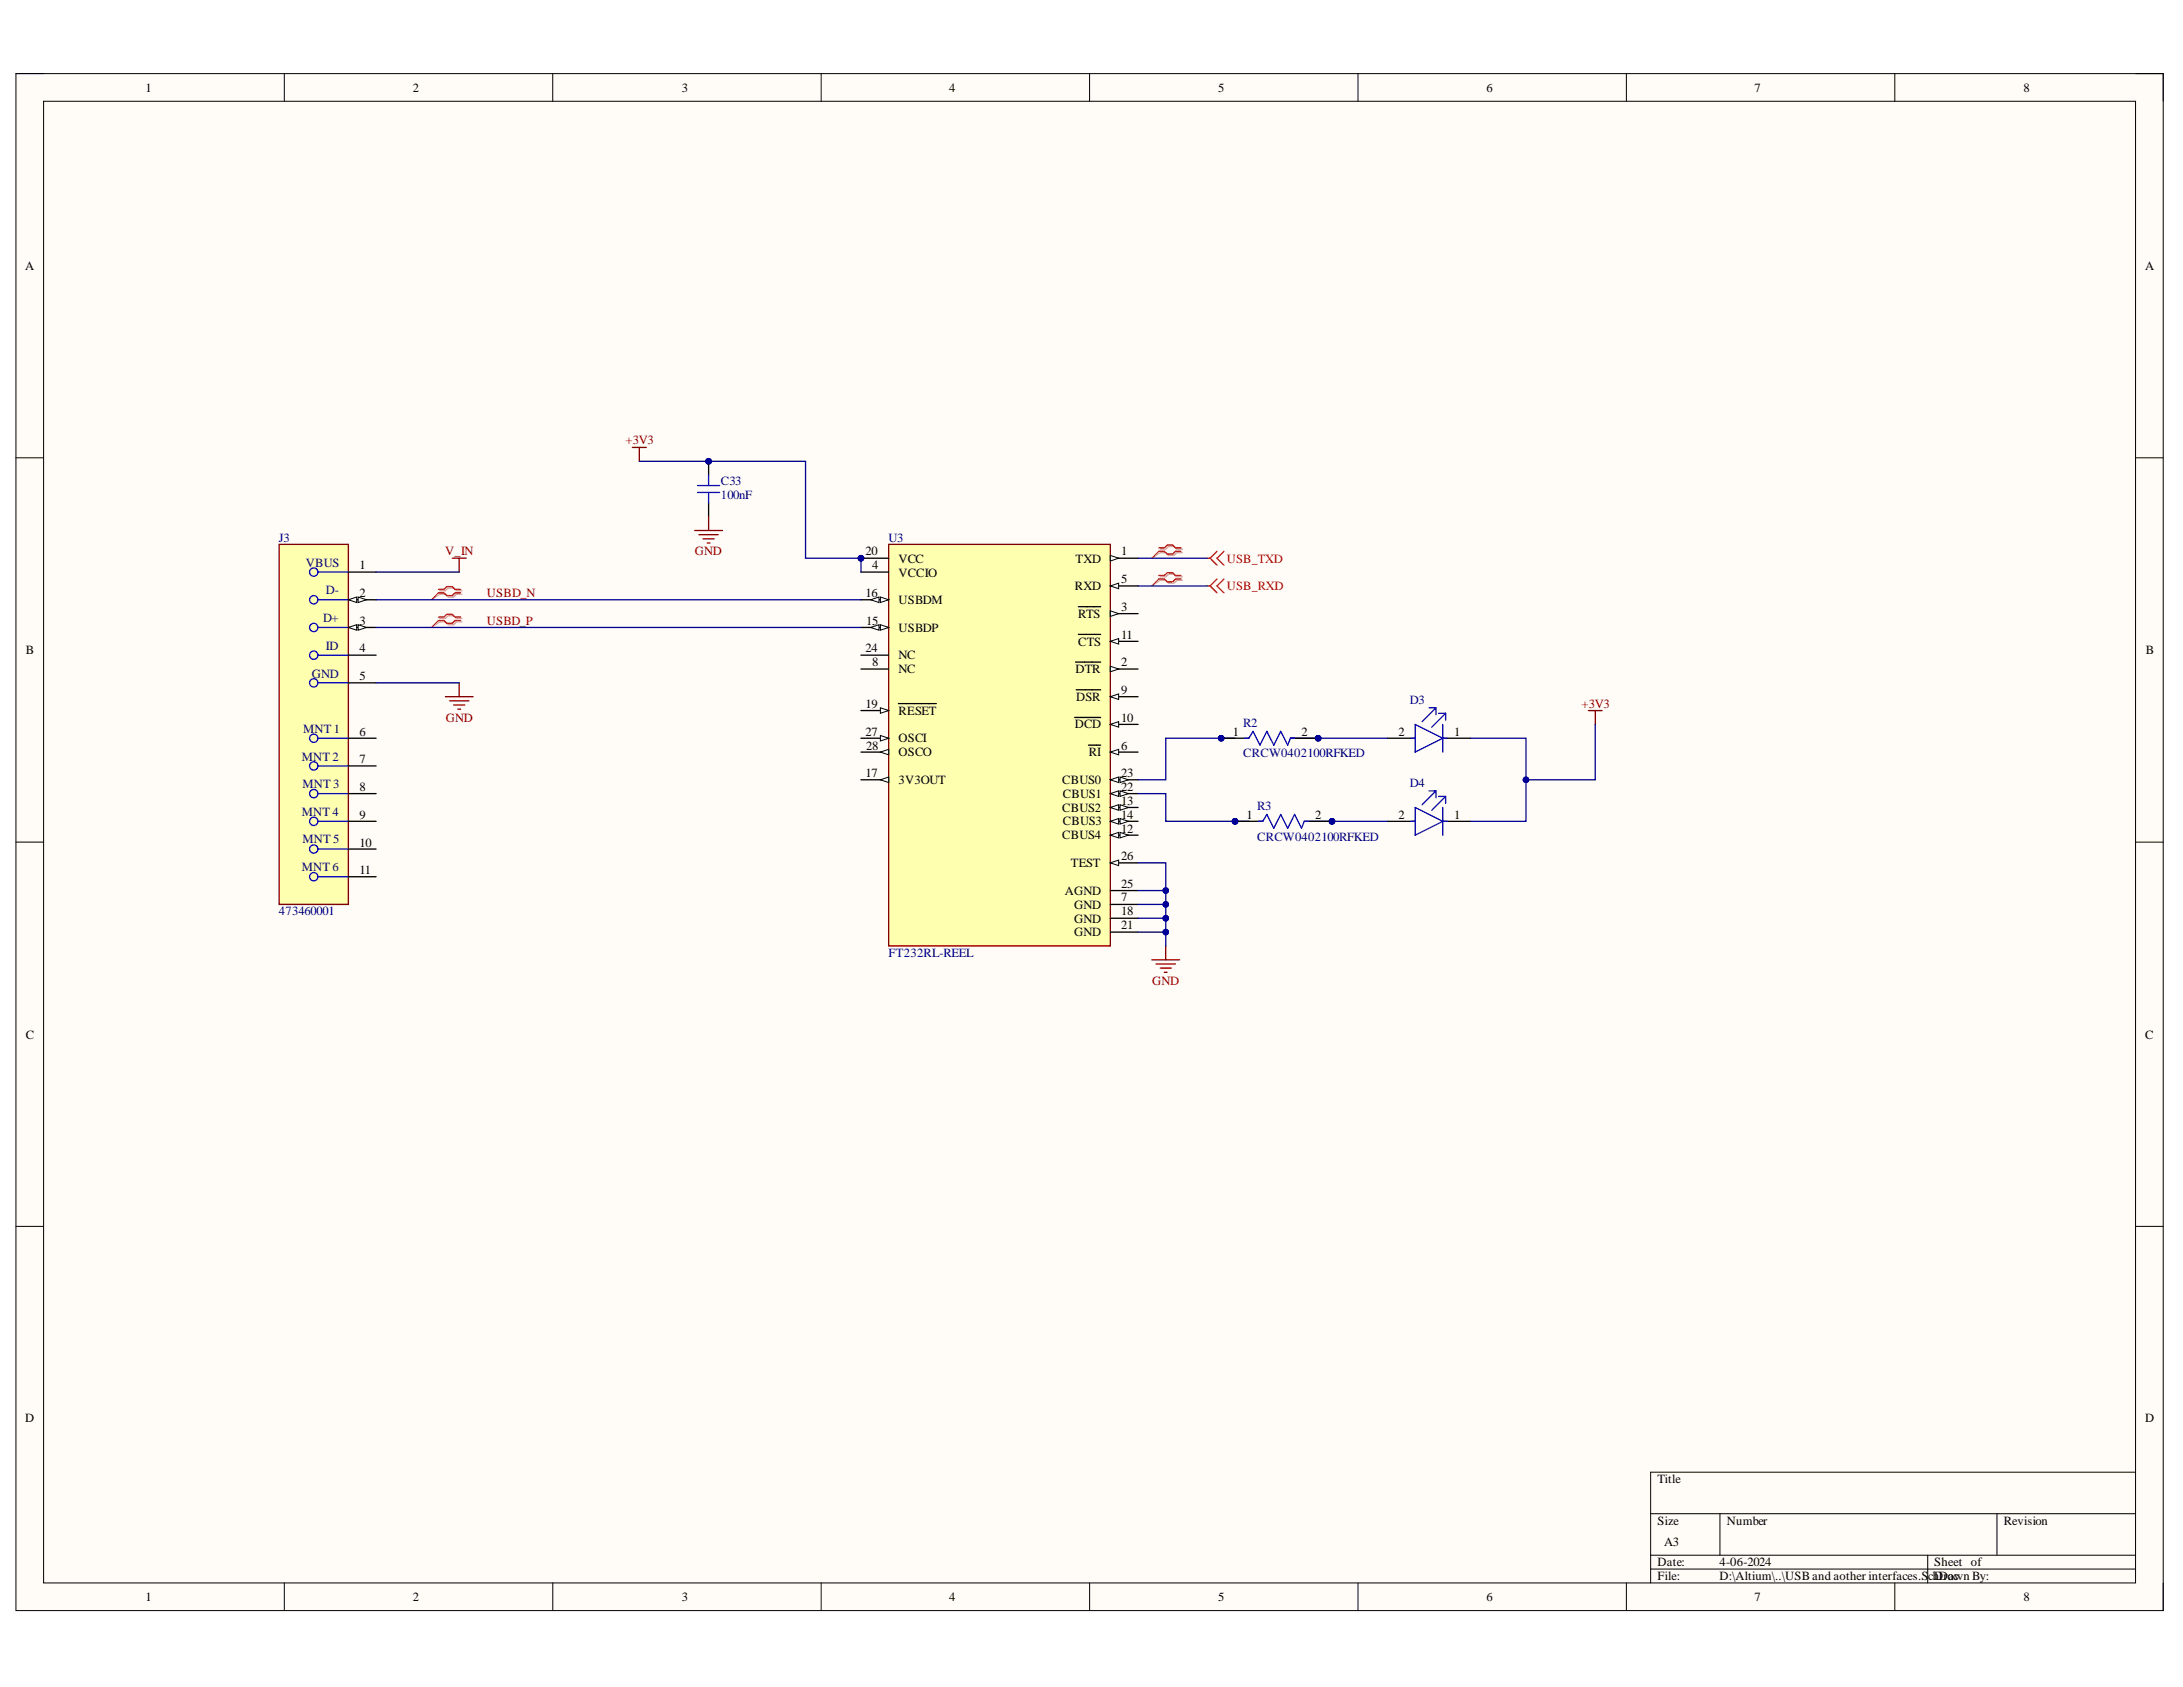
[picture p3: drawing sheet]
<svg xmlns="http://www.w3.org/2000/svg" width="279mm" height="216mm" viewBox="0 0 279 216" stroke-linecap="round" stroke-linejoin="round" font-family="sans-serif">
<defs><g id="words">
<g font-size="1.6">
<text x="18.6" y="11.8">1</text>
<text x="52.8" y="11.8">2</text>
<text x="87.3" y="11.8">3</text>
<text x="121.5" y="11.8">4</text>
<text x="155.9" y="11.8">5</text>
<text x="190.2" y="11.8">6</text>
<text x="224.6" y="11.8">7</text>
<text x="259" y="11.8">8</text>
<text x="3.2" y="34.6">A</text>
<text x="274.5" y="34.6">A</text>
<text x="110.8" y="71.1">20</text>
<text x="143.5" y="71.1">1</text>
<text x="46" y="72.9">1</text>
<text x="46" y="76.4">2</text>
<text x="110.8" y="76.4">16</text>
<text x="111.6" y="72.9">4</text>
<text x="115" y="72">VCC</text>
<text x="115" y="73.8">VCCIO</text>
<text x="115" y="77.3">USBDM</text>
<text x="137.6" y="75.6">RXD</text>
<text x="137.7" y="72">TXD</text>
<text x="143.5" y="74.6">5</text>
<text x="3.3" y="83.8">B</text>
<text x="46" y="80">3</text>
<text x="46" y="83.5">4</text>
<text x="110.8" y="83.5">24</text>
<text x="110.8" y="80">15</text>
<text x="115" y="80.9">USBDP</text>
<text x="138" y="82.7">CTS</text>
<text x="138" y="79.1">RTS</text>
<text x="143.5" y="81.7">11</text>
<text x="143.5" y="78.2">3</text>
<text x="274.6" y="83.8">B</text>
<text x="46" y="87.1">5</text>
<text x="111.6" y="85.3">8</text>
<text x="115" y="86.1">NC</text>
<text x="115" y="84.3">NC</text>
<text x="137.7" y="86.1">DTR</text>
<text x="137.7" y="89.7">DSR</text>
<text x="143.5" y="88.8">9</text>
<text x="143.5" y="85.3">2</text>
<text x="46" y="94.2">6</text>
<text x="110.8" y="90.6">19</text>
<text x="110.8" y="94.2">27</text>
<text x="110.8" y="95.9">28</text>
<text x="115" y="91.4">RESET</text>
<text x="115" y="95">OSCI</text>
<text x="137.6" y="93.2">DCD</text>
<text x="143.5" y="92.4">10</text>
<text x="143.5" y="95.9">6</text>
<text x="157.8" y="94.2">1</text>
<text x="166.6" y="94.2">2</text>
<text x="179" y="94.2">2</text>
<text x="186.1" y="94.2">1</text>
<text x="46" y="97.7">7</text>
<text x="46" y="101.2">8</text>
<text x="110.8" y="99.5">17</text>
<text x="115" y="100.3">3V3OUT</text>
<text x="115" y="96.8">OSCO</text>
<text x="136" y="100.3">CBUS0</text>
<text x="139.3" y="96.8">RI</text>
<text x="143.5" y="99.5">23</text>
<text x="143.5" y="101.2">22</text>
<text x="46" y="104.8">9</text>
<text x="136" y="103.9">CBUS2</text>
<text x="136" y="107.4">CBUS4</text>
<text x="136" y="102.1">CBUS1</text>
<text x="136" y="105.6">CBUS3</text>
<text x="143.5" y="103">13</text>
<text x="143.5" y="104.8">14</text>
<text x="143.5" y="106.6">12</text>
<text x="159.6" y="104.8">1</text>
<text x="168.3" y="104.8">2</text>
<text x="179" y="104.8">2</text>
<text x="186.1" y="104.8">1</text>
<text x="46" y="108.3">10</text>
<text x="46" y="111.9">11</text>
<text x="137.1" y="111">TEST</text>
<text x="143.5" y="110.1">26</text>
<text x="143.5" y="113.6">25</text>
<text x="136.3" y="114.5">AGND</text>
<text x="137.5" y="116.3">GND</text>
<text x="137.5" y="118.1">GND</text>
<text x="137.5" y="119.8">GND</text>
<text x="143.5" y="115.4">7</text>
<text x="143.5" y="117.1">18</text>
<text x="143.5" y="118.9">21</text>
<text x="3.3" y="132.9">C</text>
<text x="274.5" y="132.9">C</text>
<text x="3.2" y="182">D</text>
<text x="274.5" y="182">D</text>
<text x="212.1" y="189.8">Title</text>
<text x="212.1" y="195.1">Size</text>
<text x="213" y="197.8">A3</text>
<text x="221" y="195.1">Number</text>
<text x="256.4" y="195.1">Revision</text>
<text x="212.1" y="200.5">Date:</text>
<text x="212.1" y="202.2">File:</text>
<text x="220.1" y="200.5">4-06-2024</text>
<text x="220.1" y="202.2">D:\Altium\..\USB and aother interfaces.S</text>
<text x="246.8" y="202.2">chDDroacwn By:</text>
<text x="247.6" y="200.5">Sheet of</text>
<text x="18.6" y="204.9">1</text>
<text x="52.8" y="204.9">2</text>
<text x="87.3" y="204.9">3</text>
<text x="121.5" y="204.9">4</text>
<text x="155.9" y="204.9">5</text>
<text x="190.2" y="204.9">6</text>
<text x="224.6" y="204.9">7</text>
<text x="259" y="204.9">8</text>
</g>
<g font-size="1.6" fill="#800000">
<text x="80.1" y="56.9">+3V3</text>
<text x="57" y="71.1">V_IN</text>
<text x="88.9" y="71.1">GND</text>
<text x="62.3" y="76.4">USBD_N</text>
<text x="62.3" y="80">USBD_P</text>
<text x="57.1" y="92.4">GND</text>
<text x="202.4" y="90.6">+3V3</text>
<text x="147.5" y="126">GND</text>
</g>
<g font-size="1.6" fill="#000080">
<text x="92.2" y="62">C33</text>
<text x="92.2" y="63.8">100nF</text>
<text x="35.7" y="69.3">J3</text>
<text x="113.7" y="69.3">U3</text>
<text x="39.1" y="72.5">VBUS</text>
<text x="41.7" y="76.1">D-</text>
<text x="41.3" y="79.6">D+</text>
<text x="41.7" y="83.2">ID</text>
<text x="39.9" y="86.7">GND</text>
<text x="38.8" y="93.8">MNT 1</text>
<text x="159.1" y="93.1">R2</text>
<text x="180.4" y="90.1">D3</text>
<text x="38.6" y="97.4">MNT 2</text>
<text x="38.7" y="100.8">MNT 3</text>
<text x="159.1" y="96.9">CRCW0402100RFKED</text>
<text x="180.4" y="100.7">D4</text>
<text x="38.6" y="104.4">MNT 4</text>
<text x="38.7" y="107.9">MNT 5</text>
<text x="160.9" y="103.7">R3</text>
<text x="160.9" y="107.6">CRCW0402100RFKED</text>
<text x="38.6" y="111.5">MNT 6</text>
<text x="35.7" y="117.1">473460001</text>
<text x="113.7" y="122.5">FT232RL-REEL</text>
</g>
<g font-size="1.6" fill="#f00">
<text x="157" y="72">USB_TXD</text>
<text x="157" y="75.6">USB_RXD</text>
</g>
</g></defs>
<path d="M2 9.4h274.9v196.7h-274.9z" fill-rule="evenodd" fill="#fffcf8"/>
<path d="M2 9.4h274.9v196.7h-274.9z" fill="none" stroke="#000" stroke-width=".13"/>
<path d="M5.6 13h267.7v189.6h-267.7z" fill-rule="evenodd" fill="#fffcf8"/>
<g fill="none" stroke="#000" stroke-width=".13">
<path d="M2 9.4h3.6M5.6 13h267.7v189.6h-267.7zM36.4 9.4v3.6M70.7 9.4v3.6M105.1 9.4v3.6M139.5 9.4v3.6M173.8 9.4v3.6M208.2 9.4v3.6M242.5 9.4v3.6M273.3 9.4h3.6v3.6M2 58.6h3.6M273.3 58.6h3.6"/>
<path d="M2 107.8h3.6M273.3 107.8h3.6M2 156.9h3.6M273.3 156.9h3.6M211.3 193.7h62M211.3 199h62M220.1 193.7v5.3M246.7 199v3.6M255.6 193.7v5.3M273.3 188.4h-62v14.2M36.4 202.6v3.5M70.7 202.6v3.5"/>
<path d="M105.1 202.6v3.5M139.5 202.6v3.5M173.8 202.6v3.5M208.2 202.6v3.5M211.3 200.8h62M242.5 202.6v3.5M276.9 202.6v3.5"/>
</g>
<path d="M35.7 69.7h8.9v46h-8.9z" fill-rule="evenodd" fill="#ffffb0"/>
<path d="M35.7 69.7h8.9v46h-8.9z" fill="none" stroke="#800000" stroke-width=".17"/>
<g fill="none" stroke="#00f" stroke-width=".17">
<path d="M40.7 73.2h3.9M40.7 76.8h3.9M40.7 80.3h3.9M40.7 83.8h3.9M40.7 87.4h3.9M40.7 94.5h3.9M40.7 98h3.9M40.7 101.6h3.9M40.7 105.1h3.9M40.7 108.7h3.9M40.7 112.2h3.9"/>
<circle cx="40.2" cy="76.8" r=".53"/>
<circle cx="40.2" cy="73.2" r=".53"/>
<circle cx="40.2" cy="94.5" r=".53"/>
<circle cx="40.2" cy="87.4" r=".53"/>
<circle cx="40.2" cy="98" r=".53"/>
<circle cx="40.2" cy="80.3" r=".53"/>
<circle cx="40.2" cy="83.8" r=".53"/>
<circle cx="40.2" cy="105.1" r=".53"/>
<circle cx="40.2" cy="108.7" r=".53"/>
<circle cx="40.2" cy="101.6" r=".53"/>
<circle cx="40.2" cy="112.2" r=".53"/>
</g>
<path d="M44.6 73.2h3.5M44.6 76.8h3.5" fill="none" stroke="#000" stroke-width=".17"/>
<path d="M44.6 76.8l1.1-.4v.7z" fill="#f8fcff"/>
<path d="M44.6 76.8l1.1-.4v.7z" fill="none" stroke="#000" stroke-width=".13"/>
<path d="M45.8 76.4l1.1 .4-1.1 .3z" fill="#f8fcff"/>
<path d="M45.8 76.4l1.1 .4-1.1 .3z" fill="none" stroke="#000" stroke-width=".13"/>
<path d="M44.6 80.3h3.5" fill="none" stroke="#000" stroke-width=".17"/>
<path d="M44.6 80.3l1.1-.4v.8z" fill="#f8fcff"/>
<path d="M44.6 80.3l1.1-.4v.8z" fill="none" stroke="#000" stroke-width=".13"/>
<path d="M45.8 79.9l1.1 .4-1.1 .4z" fill="#f8fcff"/>
<path d="M45.8 79.9l1.1 .4-1.1 .4z" fill="none" stroke="#000" stroke-width=".13"/>
<path d="M44.6 83.8h3.5M44.6 87.4h3.5M44.6 94.5h3.5M44.6 98h3.5M44.6 101.6h3.5M44.6 105.1h3.5M44.6 108.7h3.5M44.6 112.2h3.5" fill="none" stroke="#000" stroke-width=".17"/>
<path d="M57.9 71.4h1.8M58.8 71.4v1.8M57 89.2h3.6M57.5 89.7h2.5M58.1 90.2h1.4M58.6 90.8h.4M58.8 87.4v1.8" fill="none" stroke="#800000" stroke-width=".17"/>
<path d="M56.3 75.6h.7l.4-.3h.7l.3 .3h.7M56.3 76h.7l.4 .4h.7l.3-.4h.7M56.3 79.2h.7l.4-.4h.7l.3 .4h.7M56.3 79.6h.7l.4 .3h.7l.3-.3h.7" fill="none" stroke="#d0a19e" stroke-width=".17"/>
<path d="M56.3 76l-1.1 .8M56.3 79.6l-1.1 .7" fill="none" stroke="#d0a19e" stroke-width=".13"/>
<path d="M56.1 75.4h.7l.4-.3h.7l.3 .3h.8M56.1 75.9h.7l.4 .3h.7l.3-.3h.8M56.1 79h.7l.4-.4h.7l.3 .4h.8M56.1 79.4h.7l.4 .4h.7l.3-.4h.8" fill="none" stroke="#f00" stroke-width=".17"/>
<path d="M56.1 75.9l-.9 .9M56.1 79.4l-.9 .9" fill="none" stroke="#f00" stroke-width=".13"/>
<circle cx="110.2" cy="71.4" r=".36" fill="#000080"/>
<circle cx="110.2" cy="71.4" r=".36" fill="none" stroke="#000080" stroke-width=".13"/>
<path d="M113.7 69.7h28.4v51.4h-28.4z" fill-rule="evenodd" fill="#ffffb0"/>
<path d="M113.7 69.7h28.4v51.4h-28.4z" fill="none" stroke="#800000" stroke-width=".17"/>
<path d="M110.2 99.8h3.5" fill="none" stroke="#000" stroke-width=".17"/>
<path d="M112.7 99.8l1-.4v.8z" fill="#f8fcff"/>
<path d="M112.7 99.8l1-.4v.8z" fill="none" stroke="#000" stroke-width=".13"/>
<path d="M110.2 71.4h3.5" fill="none" stroke="#000" stroke-width=".17"/>
<circle cx="110.2" cy="71.4" r=".36" fill="#000080"/>
<circle cx="110.2" cy="71.4" r=".36" fill="none" stroke="#000080" stroke-width=".13"/>
<path d="M110.2 73.2h3.5M142.1 99.8h3.6" fill="none" stroke="#000" stroke-width=".17"/>
<path d="M142.1 99.8l1.1-.4v.8z" fill="#f8fcff"/>
<path d="M142.1 99.8l1.1-.4v.8z" fill="none" stroke="#000" stroke-width=".13"/>
<path d="M143.4 99.4l1 .4-1 .4z" fill="#f8fcff"/>
<path d="M143.4 99.4l1 .4-1 .4z" fill="none" stroke="#000" stroke-width=".13"/>
<path d="M142.1 101.6h3.6" fill="none" stroke="#000" stroke-width=".17"/>
<path d="M142.1 101.6l1.1-.4v.7z" fill="#f8fcff"/>
<path d="M142.1 101.6l1.1-.4v.7z" fill="none" stroke="#000" stroke-width=".13"/>
<path d="M143.4 101.2l1 .4-1 .3z" fill="#f8fcff"/>
<path d="M143.4 101.2l1 .4-1 .3z" fill="none" stroke="#000" stroke-width=".13"/>
<path d="M142.1 103.3h3.6" fill="none" stroke="#000" stroke-width=".17"/>
<path d="M142.1 103.3l1.1-.3v.7z" fill="#f8fcff"/>
<path d="M142.1 103.3l1.1-.3v.7z" fill="none" stroke="#000" stroke-width=".13"/>
<path d="M143.4 103l1 .3-1 .4z" fill="#f8fcff"/>
<path d="M143.4 103l1 .3-1 .4z" fill="none" stroke="#000" stroke-width=".13"/>
<path d="M142.1 105.1h3.6" fill="none" stroke="#000" stroke-width=".17"/>
<path d="M142.1 105.1l1.1-.3v.7z" fill="#f8fcff"/>
<path d="M142.1 105.1l1.1-.3v.7z" fill="none" stroke="#000" stroke-width=".13"/>
<path d="M143.4 104.8l1 .3-1 .4z" fill="#f8fcff"/>
<path d="M143.4 104.8l1 .3-1 .4z" fill="none" stroke="#000" stroke-width=".13"/>
<path d="M142.1 106.9h3.6" fill="none" stroke="#000" stroke-width=".17"/>
<path d="M142.1 106.9l1.1-.4v.7z" fill="#f8fcff"/>
<path d="M142.1 106.9l1.1-.4v.7z" fill="none" stroke="#000" stroke-width=".13"/>
<path d="M143.4 106.5l1 .4-1 .3z" fill="#f8fcff"/>
<path d="M143.4 106.5l1 .4-1 .3z" fill="none" stroke="#000" stroke-width=".13"/>
<path d="M142.1 82.1h3.6" fill="none" stroke="#000" stroke-width=".17"/>
<path d="M142.1 82.1l1.1-.4v.7z" fill="#f8fcff"/>
<path d="M142.1 82.1l1.1-.4v.7z" fill="none" stroke="#000" stroke-width=".13"/>
<path d="M138 81.2h2.9M142.1 92.7h3.6" fill="none" stroke="#000" stroke-width=".17"/>
<path d="M142.1 92.7l1.1-.3v.7z" fill="#f8fcff"/>
<path d="M142.1 92.7l1.1-.3v.7z" fill="none" stroke="#000" stroke-width=".13"/>
<path d="M137.6 91.8h3.3M142.1 89.2h3.6" fill="none" stroke="#000" stroke-width=".17"/>
<path d="M142.1 89.2l1.1-.4v.7z" fill="#f8fcff"/>
<path d="M142.1 89.2l1.1-.4v.7z" fill="none" stroke="#000" stroke-width=".13"/>
<path d="M137.7 88.3h3.2M142.1 85.6h3.6" fill="none" stroke="#000" stroke-width=".17"/>
<path d="M142.1 85.3l1.1 .3-1.1 .4z" fill="#f8fcff"/>
<path d="M142.1 85.3l1.1 .3-1.1 .4z" fill="none" stroke="#000" stroke-width=".13"/>
<path d="M110.2 90.9h3.5M137.7 84.7h3.2" fill="none" stroke="#000" stroke-width=".17"/>
<path d="M112.7 90.6l1 .3-1 .4z" fill="#f8fcff"/>
<path d="M112.7 90.6l1 .3-1 .4z" fill="none" stroke="#000" stroke-width=".13"/>
<path d="M115 90h4.8M142.1 96.3h3.6" fill="none" stroke="#000" stroke-width=".17"/>
<path d="M142.1 96.3l1.1-.4v.7z" fill="#f8fcff"/>
<path d="M142.1 96.3l1.1-.4v.7z" fill="none" stroke="#000" stroke-width=".13"/>
<path d="M142.1 78.5h3.6M139.3 95.4h1.6" fill="none" stroke="#000" stroke-width=".17"/>
<path d="M142.1 78.2l1.1 .3-1.1 .4z" fill="#f8fcff"/>
<path d="M142.1 78.2l1.1 .3-1.1 .4z" fill="none" stroke="#000" stroke-width=".13"/>
<path d="M138 77.6h2.9M110.2 94.5h3.5" fill="none" stroke="#000" stroke-width=".17"/>
<path d="M112.7 94.1l1 .4-1 .3z" fill="#f8fcff"/>
<path d="M112.7 94.1l1 .4-1 .3z" fill="none" stroke="#000" stroke-width=".13"/>
<path d="M110.2 96.3h3.5" fill="none" stroke="#000" stroke-width=".17"/>
<path d="M112.7 96.3l1-.4v.7z" fill="#f8fcff"/>
<path d="M112.7 96.3l1-.4v.7z" fill="none" stroke="#000" stroke-width=".13"/>
<path d="M142.1 75h3.6" fill="none" stroke="#000" stroke-width=".17"/>
<path d="M142.1 75l1.1-.4v.7z" fill="#f8fcff"/>
<path d="M142.1 75l1.1-.4v.7z" fill="none" stroke="#000" stroke-width=".13"/>
<path d="M142.1 110.4h3.6" fill="none" stroke="#000" stroke-width=".17"/>
<path d="M142.1 110.4l1.1-.3v.7z" fill="#f8fcff"/>
<path d="M142.1 110.4l1.1-.3v.7z" fill="none" stroke="#000" stroke-width=".13"/>
<path d="M142.1 71.4h3.6" fill="none" stroke="#000" stroke-width=".17"/>
<path d="M142.1 71.1l1.1 .3-1.1 .4z" fill="#f8fcff"/>
<path d="M142.1 71.1l1.1 .3-1.1 .4z" fill="none" stroke="#000" stroke-width=".13"/>
<path d="M110.2 76.8h3.5" fill="none" stroke="#000" stroke-width=".17"/>
<path d="M112.7 76.4l1 .4-1 .3z" fill="#f8fcff"/>
<path d="M112.7 76.4l1 .4-1 .3z" fill="none" stroke="#000" stroke-width=".13"/>
<path d="M111.4 76.8l1.1-.4v.7z" fill="#f8fcff"/>
<path d="M111.4 76.8l1.1-.4v.7z" fill="none" stroke="#000" stroke-width=".13"/>
<path d="M110.2 80.3h3.5" fill="none" stroke="#000" stroke-width=".17"/>
<path d="M112.7 79.9l1 .4-1 .4z" fill="#f8fcff"/>
<path d="M112.7 79.9l1 .4-1 .4z" fill="none" stroke="#000" stroke-width=".13"/>
<path d="M111.4 80.3l1.1-.4v.8z" fill="#f8fcff"/>
<path d="M111.4 80.3l1.1-.4v.8z" fill="none" stroke="#000" stroke-width=".13"/>
<path d="M110.2 85.6h3.5M110.2 83.8h3.5M177.6 94.5h3.5M184.7 94.5h3.5M142.1 114h3.6M142.1 115.7h3.6M142.1 117.5h3.6M142.1 119.3h3.6M177.6 105.1h3.5M184.7 105.1h3.5" fill="none" stroke="#000" stroke-width=".17"/>
<path d="M80.9 57.3h1.8M81.8 57.3v1.7M203.3 90.9h1.8M204.2 90.9v1.8M147.4 122.8h3.6M148 123.4h2.4M148.5 123.9h1.4M149 124.4h.4M149.2 121.1v1.7" fill="none" stroke="#800000" stroke-width=".17"/>
<path d="M154.5 71.4h.4M154.5 75h.4M154.9 71.4l.9 .9M154.9 75l.9 .9M155.8 70.6l-.9 .8M155.8 74.1l-.9 .9M156.6 70.6l-.8 .8 .8 .9M156.6 74.1l-.8 .9 .8 .9" fill="none" stroke="#f00" stroke-width=".17"/>
<g fill="none" stroke="#00f" stroke-width=".17">
<path d="M180.6 94.5h.5M181.1 92.7l3.6 1.8-3.6 1.8zM182.9 90.6h.9M183.8 90.6v.9M183.8 90.6l-1.8 1.8M184.1 91.3h.9M184.7 92.7v3.6M184.7 94.5h.5M185 91.3v.9M185 91.3l-1.8 1.8M180.6 105.1h.5M181.1 103.3l3.6 1.8-3.6 1.8z"/>
<path d="M182.9 101.2h.9M183.8 101.2l-1.8 1.8M183.8 101.2v.9M184.1 101.9h.9M184.7 103.3v3.6M184.7 105.1h.5M185 101.9l-1.8 1.8M185 101.9v.9"/>
</g>
<circle cx="90.7" cy="59" r=".36" fill="#000080"/>
<circle cx="90.7" cy="59" r=".36" fill="none" stroke="#000080" stroke-width=".13"/>
<path d="M90.7 59v1.8M90.7 64.4v1.7" fill="none" stroke="#000" stroke-width=".17"/>
<circle cx="90.7" cy="59" r=".36" fill="#000080"/>
<circle cx="90.7" cy="59" r=".36" fill="none" stroke="#000080" stroke-width=".13"/>
<path d="M89.3 62.1h2.8M89.3 63h2.8M90.7 60.8v1.3M90.7 63v1.4" fill="none" stroke="#00f" stroke-width=".17"/>
<path d="M148.5 70.3h.7l.4-.4h.7l.3 .4h.7M148.5 70.7h.7l.4 .4h.7l.3-.4h.7M148.5 73.8h.7l.4-.3h.7l.3 .3h.7M148.5 74.3h.7l.4 .3h.7l.3-.3h.7" fill="none" stroke="#d0a19e" stroke-width=".17"/>
<path d="M148.5 70.7l-1.1 .7M148.5 74.3l-1.1 .7" fill="none" stroke="#d0a19e" stroke-width=".13"/>
<path d="M148.3 70.1h.7l.4-.3h.7l.3 .3h.8M148.3 70.6h.7l.4 .3h.7l.3-.3h.8M148.3 73.7h.7l.4-.4h.7l.3 .4h.8M148.3 74.1h.7l.4 .4h.7l.3-.4h.8" fill="none" stroke="#f00" stroke-width=".17"/>
<path d="M148.3 70.6l-.9 .8M148.3 74.1l-.9 .9" fill="none" stroke="#f00" stroke-width=".13"/>
<path d="M88.9 67.9h3.6M89.5 68.4h2.4M90 69h1.4M90.5 69.5h.4M90.7 66.1v1.8" fill="none" stroke="#800000" stroke-width=".17"/>
<path d="M48.1 73.2h10.7M48.1 76.8h62.1M48.1 87.4h10.7M48.1 80.3h62.1M145.7 114h3.5v7.1" fill="none" stroke="#000080" stroke-width=".17"/>
<circle cx="149.2" cy="114" r=".35" fill="#000080"/>
<circle cx="149.2" cy="114" r=".35" fill="none" stroke="#000080" stroke-width=".13"/>
<circle cx="149.2" cy="115.7" r=".35" fill="#000080"/>
<circle cx="149.2" cy="115.7" r=".35" fill="none" stroke="#000080" stroke-width=".13"/>
<circle cx="149.2" cy="117.5" r=".35" fill="#000080"/>
<circle cx="149.2" cy="117.5" r=".35" fill="none" stroke="#000080" stroke-width=".13"/>
<circle cx="149.2" cy="119.3" r=".35" fill="#000080"/>
<circle cx="149.2" cy="119.3" r=".35" fill="none" stroke="#000080" stroke-width=".13"/>
<path d="M145.7 115.7h3.5" fill="none" stroke="#000080" stroke-width=".17"/>
<circle cx="149.2" cy="115.7" r=".35" fill="#000080"/>
<circle cx="149.2" cy="115.7" r=".35" fill="none" stroke="#000080" stroke-width=".13"/>
<path d="M145.7 117.5h3.5" fill="none" stroke="#000080" stroke-width=".17"/>
<circle cx="149.2" cy="117.5" r=".35" fill="#000080"/>
<circle cx="149.2" cy="117.5" r=".35" fill="none" stroke="#000080" stroke-width=".13"/>
<path d="M145.7 119.3h3.5" fill="none" stroke="#000080" stroke-width=".17"/>
<circle cx="149.2" cy="119.3" r=".35" fill="#000080"/>
<circle cx="149.2" cy="119.3" r=".35" fill="none" stroke="#000080" stroke-width=".13"/>
<path d="M145.7 75h8.8M145.7 71.4h8.8M145.7 110.4h3.5v3.6" fill="none" stroke="#000080" stroke-width=".17"/>
<circle cx="149.2" cy="114" r=".35" fill="#000080"/>
<circle cx="149.2" cy="114" r=".35" fill="none" stroke="#000080" stroke-width=".13"/>
<path d="M204.2 92.7v7.1h-8.9" fill="none" stroke="#000080" stroke-width=".17"/>
<circle cx="195.3" cy="99.8" r=".36" fill="#000080"/>
<circle cx="195.3" cy="99.8" r=".36" fill="none" stroke="#000080" stroke-width=".13"/>
<path d="M188.2 94.5h7.1v10.6h-7.1" fill="none" stroke="#000080" stroke-width=".17"/>
<circle cx="195.3" cy="99.8" r=".36" fill="#000080"/>
<circle cx="195.3" cy="99.8" r=".36" fill="none" stroke="#000080" stroke-width=".13"/>
<path d="M158.1 94.5h-8.9v5.3h-3.5" fill="none" stroke="#000080" stroke-width=".17"/>
<circle cx="156.3" cy="94.5" r=".35" fill="#000080"/>
<circle cx="156.3" cy="94.5" r=".35" fill="none" stroke="#000080" stroke-width=".13"/>
<path d="M165.2 94.5h12.4" fill="none" stroke="#000080" stroke-width=".17"/>
<circle cx="168.7" cy="94.5" r=".35" fill="#000080"/>
<circle cx="168.7" cy="94.5" r=".35" fill="none" stroke="#000080" stroke-width=".13"/>
<path d="M145.7 101.6h3.5v3.5h10.6" fill="none" stroke="#000080" stroke-width=".17"/>
<circle cx="158.1" cy="105.1" r=".36" fill="#000080"/>
<circle cx="158.1" cy="105.1" r=".36" fill="none" stroke="#000080" stroke-width=".13"/>
<path d="M166.9 105.1h10.7" fill="none" stroke="#000080" stroke-width=".17"/>
<circle cx="170.5" cy="105.1" r=".36" fill="#000080"/>
<circle cx="170.5" cy="105.1" r=".36" fill="none" stroke="#000080" stroke-width=".13"/>
<path d="M81.8 59h21.3v12.4h7.1v1.8" fill="none" stroke="#000080" stroke-width=".17"/>
<circle cx="110.2" cy="71.4" r=".36" fill="#000080"/>
<circle cx="110.2" cy="71.4" r=".36" fill="none" stroke="#000080" stroke-width=".13"/>
<circle cx="90.7" cy="59" r=".36" fill="#000080"/>
<circle cx="90.7" cy="59" r=".36" fill="none" stroke="#000080" stroke-width=".13"/>
<circle cx="156.3" cy="94.5" r=".35" fill="#000080"/>
<circle cx="156.3" cy="94.5" r=".35" fill="none" stroke="#000080" stroke-width=".13"/>
<circle cx="168.7" cy="94.5" r=".35" fill="#000080"/>
<circle cx="168.7" cy="94.5" r=".35" fill="none" stroke="#000080" stroke-width=".13"/>
<path d="M156.3 94.5h3.5" fill="none" stroke="#000" stroke-width=".17"/>
<circle cx="156.3" cy="94.5" r=".35" fill="#000080"/>
<circle cx="156.3" cy="94.5" r=".35" fill="none" stroke="#000080" stroke-width=".13"/>
<path d="M165.2 94.5h3.5" fill="none" stroke="#000" stroke-width=".17"/>
<circle cx="168.7" cy="94.5" r=".35" fill="#000080"/>
<circle cx="168.7" cy="94.5" r=".35" fill="none" stroke="#000080" stroke-width=".13"/>
<path d="M159.3 94.5h.5l.6-.9 .9 1.8 .8-1.8 .9 1.8 .9-1.8 .9 1.8 .4-.9h.5" fill="none" stroke="#00f" stroke-width=".17"/>
<circle cx="158.1" cy="105.1" r=".36" fill="#000080"/>
<circle cx="158.1" cy="105.1" r=".36" fill="none" stroke="#000080" stroke-width=".13"/>
<circle cx="170.5" cy="105.1" r=".36" fill="#000080"/>
<circle cx="170.5" cy="105.1" r=".36" fill="none" stroke="#000080" stroke-width=".13"/>
<path d="M158.1 105.1h3.5" fill="none" stroke="#000" stroke-width=".17"/>
<circle cx="158.1" cy="105.1" r=".36" fill="#000080"/>
<circle cx="158.1" cy="105.1" r=".36" fill="none" stroke="#000080" stroke-width=".13"/>
<path d="M166.9 105.1h3.6" fill="none" stroke="#000" stroke-width=".17"/>
<circle cx="170.5" cy="105.1" r=".36" fill="#000080"/>
<circle cx="170.5" cy="105.1" r=".36" fill="none" stroke="#000080" stroke-width=".13"/>
<path d="M161.1 105.1h.5l.5-.9 .9 1.8 .9-1.8 .9 1.8 .9-1.8 .9 1.8 .3-.9h.6" fill="none" stroke="#00f" stroke-width=".17"/>
<use href="#words"/>
</svg>
